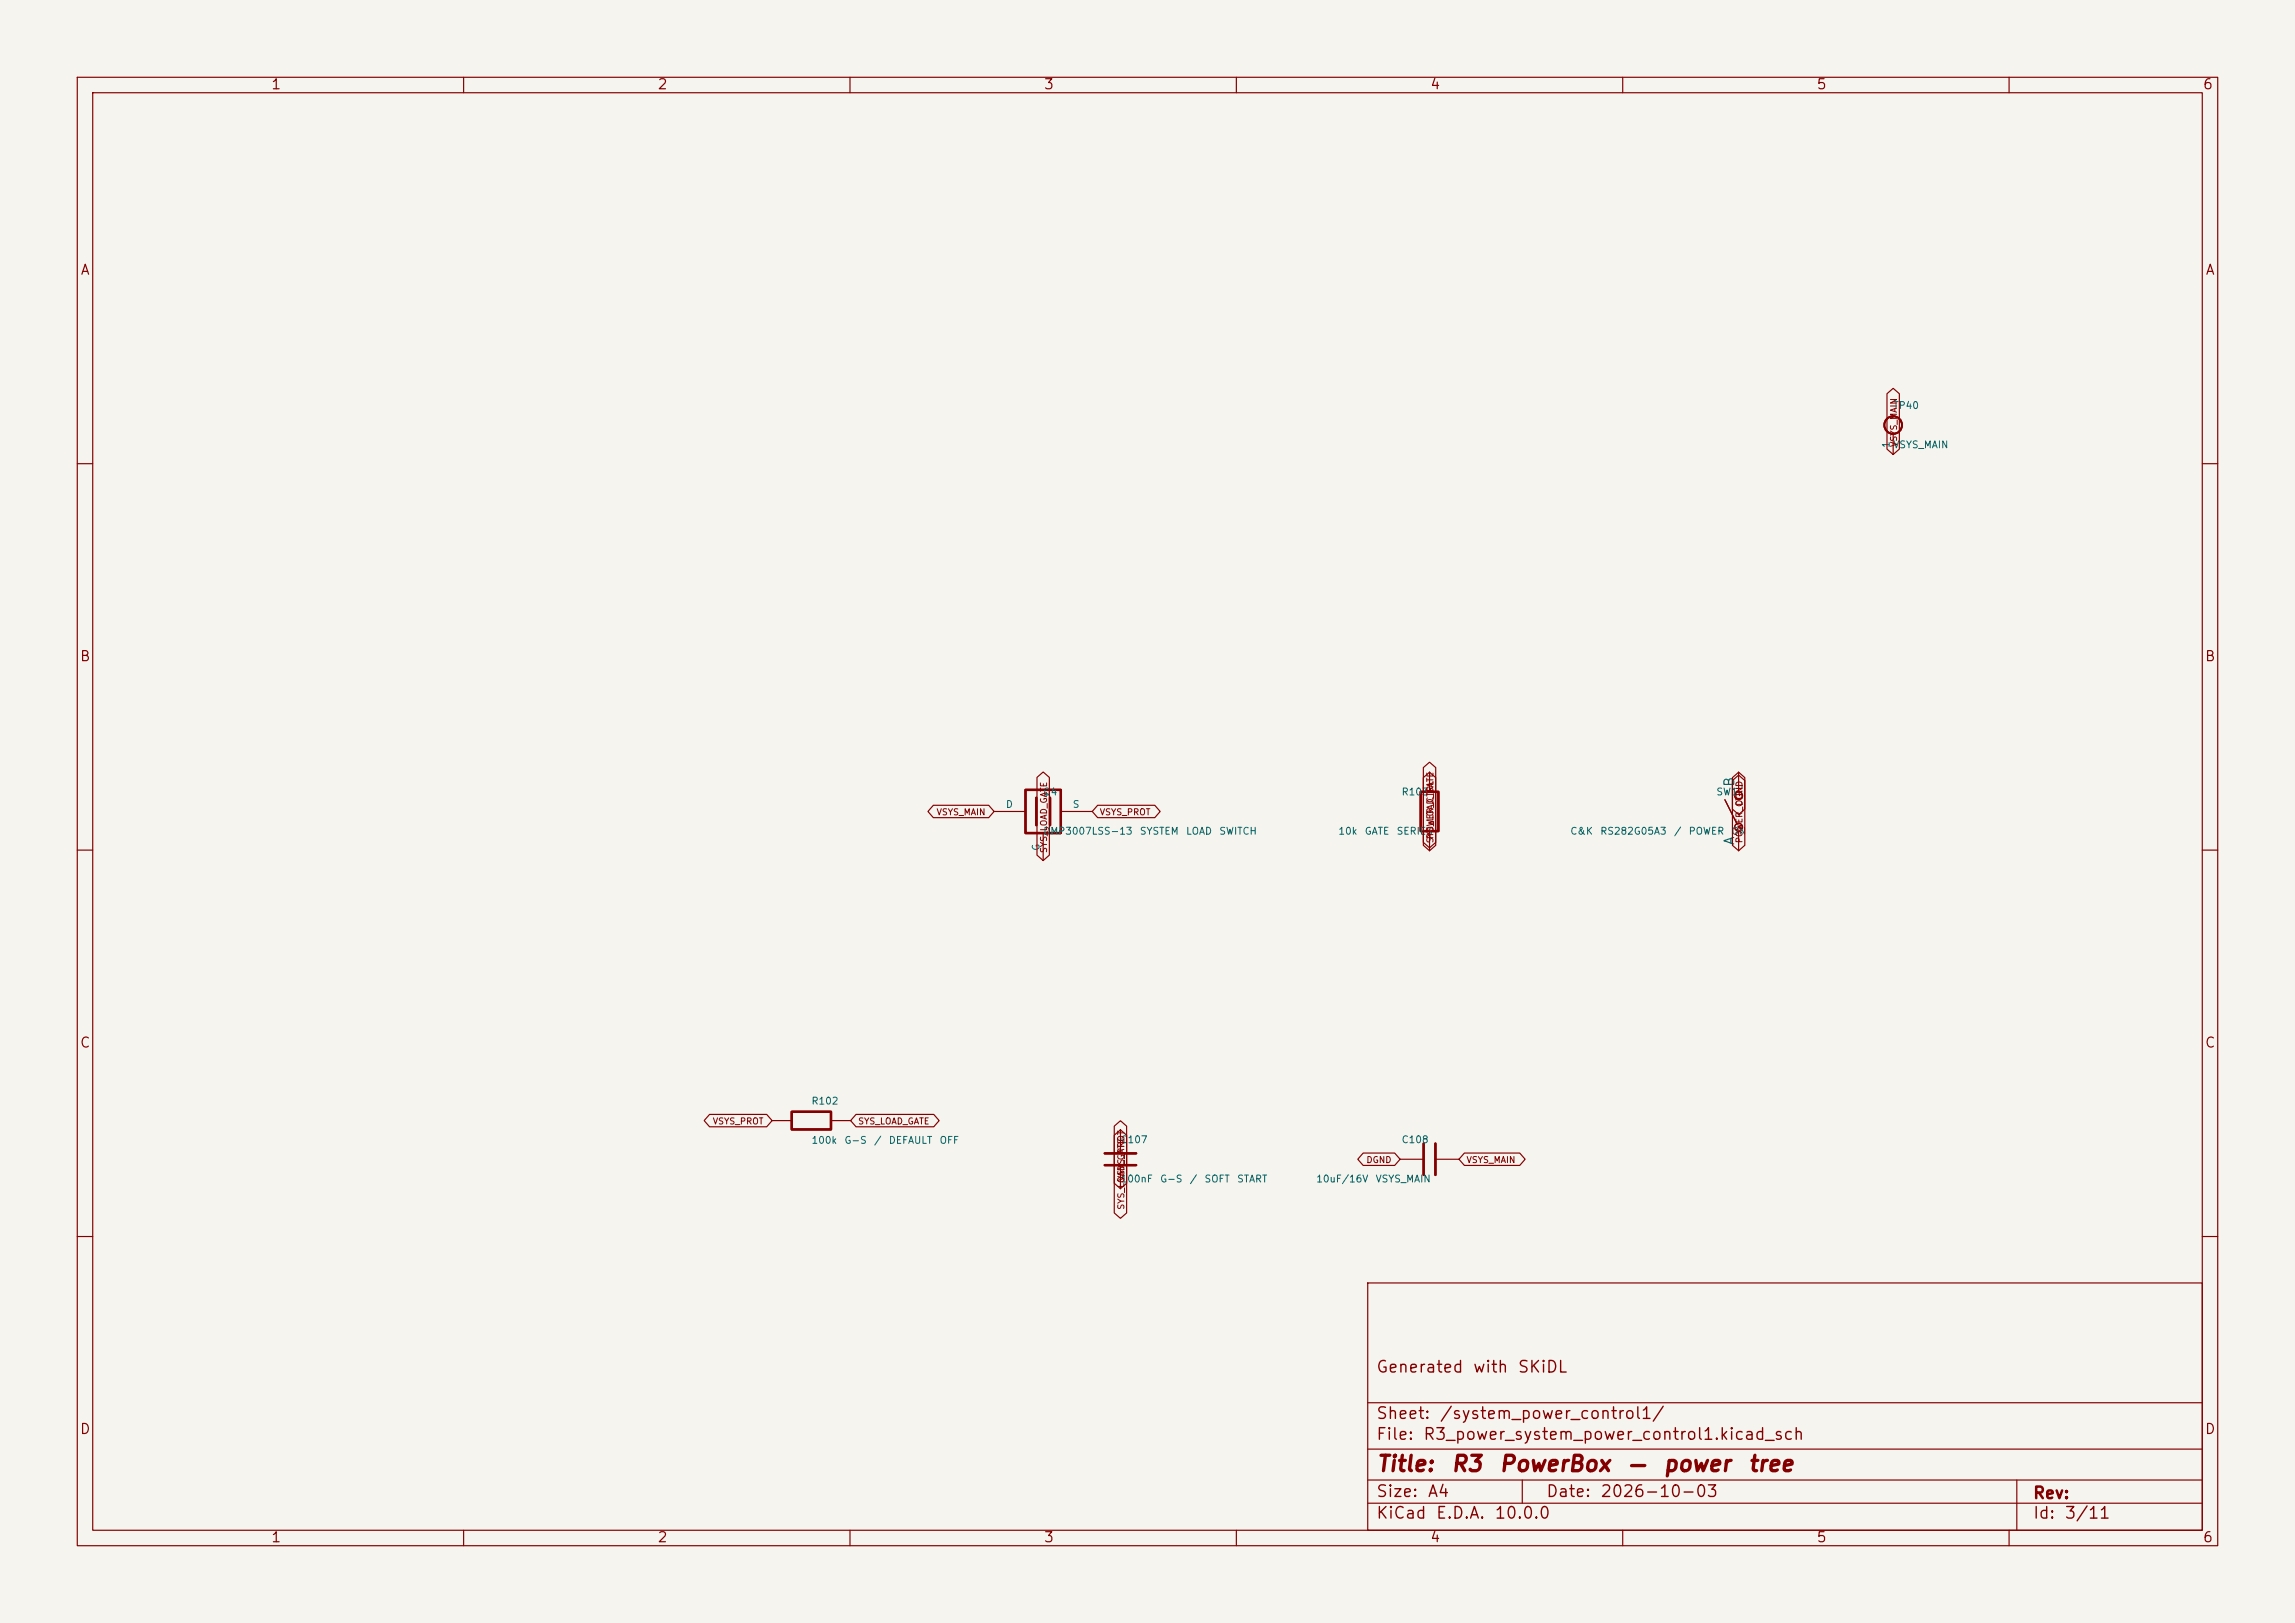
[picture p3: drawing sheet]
<svg xmlns="http://www.w3.org/2000/svg" width="297mm" height="210mm" viewBox="0 0 297 210" stroke-linecap="round" stroke-linejoin="round" font-family="sans-serif">
<defs><g id="words">
<g font-size="2" fill="#840000">
<text x="178" y="190.9">Title:</text>
<text x="187.7" y="190.9">R3</text>
<text x="193.9" y="190.9">PowerBox</text>
<text x="210.5" y="190.9">—</text>
<text x="215.1" y="190.9">power</text>
<text x="226.1" y="190.9">tree</text>
</g>
<g font-size="1.5" fill="#840000">
<text x="178" y="178">Generated</text>
<text x="190.5" y="178">with</text>
<text x="196.3" y="178">SKiDL</text>
<text x="178" y="184">Sheet:</text>
<text x="186.2" y="184">/system_power_control1/</text>
<text x="178" y="186.7">File:</text>
<text x="184.1" y="186.7">R3_power_system_power_control1.kicad_sch</text>
<text x="178" y="196.9">KiCad</text>
<text x="178" y="194.1">Size:</text>
<text x="184.7" y="194.1">A4</text>
<text x="185.7" y="196.9">E.D.A.</text>
<text x="193.3" y="196.9">10.0.0</text>
<text x="200" y="194.1">Date:</text>
<text x="207" y="194.1">2026-10-03</text>
<text x="263" y="194.3">Rev:</text>
<text x="263" y="196.9">Id:</text>
<text x="267.1" y="196.9">3/11</text>
</g>
<g font-size="1.3" fill="#840000">
<text x="35" y="11.9">1</text>
<text x="85" y="11.9">2</text>
<text x="135" y="11.9">3</text>
<text x="185" y="11.9">4</text>
<text x="235" y="11.9">5</text>
<text x="285" y="11.9">6</text>
<text x="10.3" y="35.9">A</text>
<text x="285.3" y="35.9">A</text>
<text x="10.3" y="85.9">B</text>
<text x="285.3" y="85.9">B</text>
<text x="10.3" y="135.9">C</text>
<text x="285.3" y="135.9">C</text>
<text x="10.3" y="185.9">D</text>
<text x="285.3" y="185.9">D</text>
<text x="35" y="199.9">1</text>
<text x="85" y="199.9">2</text>
<text x="135" y="199.9">3</text>
<text x="185" y="199.9">4</text>
<text x="235" y="199.9">5</text>
<text x="285" y="199.9">6</text>
</g>
<g font-size="1.3" fill="#006464">
<text x="224.7" y="101.9" transform="rotate(-90 224.7 101.9)">B</text>
<text x="224.7" y="109.5" transform="rotate(-90 224.7 109.5)">A</text>
</g>
<g font-size=".9" fill="#006464">
<text x="244.9" y="53.1">TP40</text>
<text x="244.7" y="58" transform="rotate(-90 244.7 58)">1</text>
<text x="244.9" y="58.2">VSYS_MAIN</text>
<text x="130.1" y="104.7">D</text>
<text x="134.9" y="103.1">Q4</text>
<text x="138.8" y="104.7">S</text>
<text x="181.3" y="103.1">R103</text>
<text x="222" y="103.1">SW1</text>
<text x="134.7" y="110.2" transform="rotate(-90 134.7 110.2)">G</text>
<text x="134.9" y="108.2">DMP3007LSS-13</text>
<text x="147.4" y="108.2">SYSTEM</text>
<text x="153.4" y="108.2">LOAD</text>
<text x="157.7" y="108.2">SWITCH</text>
<text x="173.1" y="108.2">10k</text>
<text x="176.5" y="108.2">GATE</text>
<text x="180.7" y="108.2">SERIES</text>
<text x="203.1" y="108.2">C&amp;K</text>
<text x="207" y="108.2">RS282G05A3</text>
<text x="216.6" y="108.2">/</text>
<text x="218.5" y="108.2">POWER</text>
<text x="224" y="108.2">ON</text>
<text x="104.9" y="143.1">R102</text>
<text x="104.9" y="148.2">100k</text>
<text x="109.2" y="148.2">G-S</text>
<text x="113" y="148.2">/</text>
<text x="114.9" y="148.2">DEFAULT</text>
<text x="121.5" y="148.2">OFF</text>
<text x="144.9" y="148.1">C107</text>
<text x="181.3" y="148.1">C108</text>
<text x="144.9" y="153.2">100nF</text>
<text x="150.1" y="153.2">G-S</text>
<text x="153.9" y="153.2">/</text>
<text x="155.8" y="153.2">SOFT</text>
<text x="160" y="153.2">START</text>
<text x="170.3" y="153.2">10uF/16V</text>
<text x="177.9" y="153.2">VSYS_MAIN</text>
</g>
<g font-size=".8" fill="#840000">
<text x="245.7" y="57.9" transform="rotate(-90 245.7 57.9)">VSYS_MAIN</text>
<text x="121.1" y="105.7">VSYS_MAIN</text>
<text x="142.2" y="105.7">VSYS_PROT</text>
<text x="225.7" y="104.4" transform="rotate(-90 225.7 104.4)">DGND</text>
<text x="135.7" y="110.5" transform="rotate(-90 135.7 110.5)">SYS_LOAD_GATE</text>
<text x="185.7" y="109.2" transform="rotate(-90 185.7 109.2)">SYS_LOAD_GATE</text>
<text x="185.7" y="108.7" transform="rotate(-90 185.7 108.7)">POWER_CTRL</text>
<text x="225.7" y="109.2" transform="rotate(-90 225.7 109.2)">POWER_CTRL</text>
<text x="92.2" y="145.7">VSYS_PROT</text>
<text x="111" y="145.7">SYS_LOAD_GATE</text>
<text x="145.7" y="152.9" transform="rotate(-90 145.7 152.9)">VSYS_PROT</text>
<text x="176.8" y="150.7">DGND</text>
<text x="189.7" y="150.7">VSYS_MAIN</text>
<text x="145.7" y="156.6" transform="rotate(-90 145.7 156.6)">SYS_LOAD_GATE</text>
</g>
</g></defs>
<path d="M0 0h297v210h-297z" fill="#f5f4ef" stroke="#f5f4ef" stroke-width=".13"/>
<g fill="none" stroke="#840000" stroke-width=".15">
<path d="M10 10h277v190h-277zM12 12h273v186h-273zM60 10v2M110 10v2M160 10v2M210 10v2M260 10v2M244.2 50.9l.8-.7 .8 .7v7.2l-.8 .7-.8-.7zM245 56.1v2.7M10 60h2M285 60h2M184.2 99.3l.8-.7 .8 .7v10.1l-.8 .7-.8-.7z"/>
<path d="M185 99.9v2.6M225 99.9v2.6M10 110h2M120.8 104.2h7.1l.7 .8-.7 .8h-7.1l-.7-.8zM128.6 105h4.1M134.2 100.6l.8-.7 .8 .7v10.1l-.8 .7-.8-.7zM135 107.8v3.6M137.3 105h4M142 104.2h7.4l.7 .8-.7 .8h-7.4l-.7-.8zM184.2 100.6l.8-.7 .8 .7v8.4l-.8 .7-.8-.7zM185 107.5v2.6M223.2 103.5l1.5 3"/>
<path d="M224.2 101l.8-.7 .8 .7v8.4l-.8 .7-.8-.7zM224.2 100.6l.8-.7 .8 .7v4.1l-.8 .7-.8-.7zM225 107.5v2.6M285 110h2M91.8 144.2h7.4l.7 .8-.7 .8h-7.4l-.7-.8zM99.9 145h2.6M107.5 145h2.6M110.8 144.2h10l.7 .8-.7 .8h-10l-.7-.8zM144.2 145.7l.8-.7 .8 .7v7.4l-.8 .7-.8-.7zM144.2 146.9l.8-.7 .8 .7v10l-.8 .7-.8-.7zM145 146.2v3M145 150.8v3"/>
<path d="M176.4 149.2h4.1l.7 .8-.7 .8h-4.1l-.7-.8zM181.2 150h3M185.8 150h3M189.5 149.2h7.2l.7 .8-.7 .8h-7.2l-.7-.8zM10 160h2M177 166h108v32h-108zM285 160h2M60 198v2M110 198v2M160 198v2M177 194.5h108M177 191.5h108"/>
<path d="M177 187.5h108M177 181.5h108M197 191.5v3M210 198v2M260 198v2M261 191.5v6.5"/>
<circle cx="225" cy="107" r=".51"/>
<circle cx="225" cy="103" r=".51"/>
</g>
<path d="M132.7 102.2h4.6v5.6h-4.6zM134.1 103.2v3.6M135.9 103.2v3.6M183.9 102.5h2.2v5h-2.2zM102.5 143.9h5v2.2h-5zM143 150.8h4M143 149.2h4M184.2 148v4M185.8 148v4" fill="none" stroke="#840000" stroke-width=".3"/>
<circle cx="245" cy="55" r="1.14" fill="none" stroke="#840000" stroke-width=".25"/>
<use href="#words"/>
</svg>
